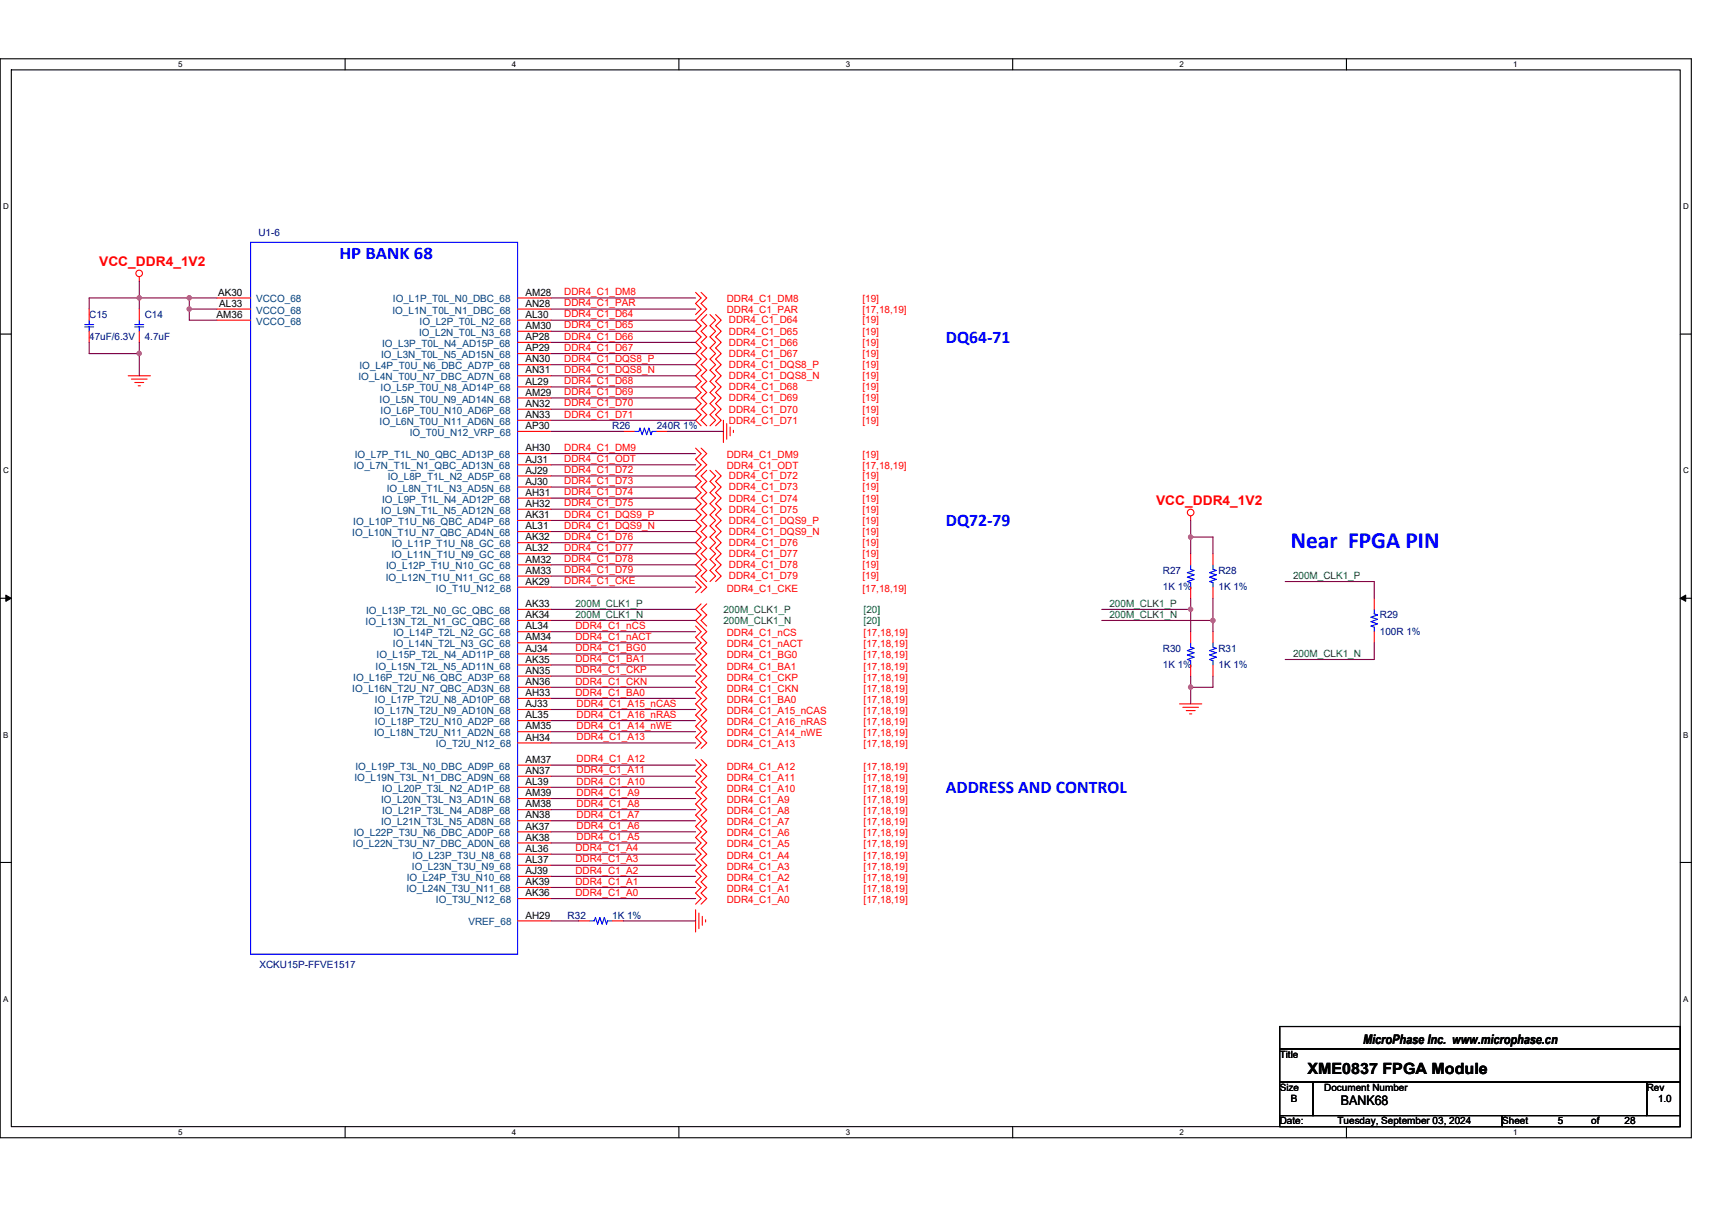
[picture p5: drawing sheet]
<svg xmlns="http://www.w3.org/2000/svg" width="297mm" height="210mm" viewBox="0 0 297 210" stroke-linecap="round" stroke-linejoin="round" font-family="sans-serif">
<defs><g id="words">
<text font-size="4" fill="#00f" x="224" y="95.1">Near FPGA PIN</text>
<g font-size="3.1" fill="#00f">
<text x="58.9" y="45">HP BANK 68</text>
<text x="164.1" y="59.5">DQ64-71</text>
<text x="164.1" y="91.3">DQ72-79</text>
<text x="164.1" y="137.6">ADDRESS AND CONTROL</text>
</g>
<text font-size="2.7" x="226.9" y="186.4">XME0837 FPGA Module</text>
<g font-size="2.3" fill="#f00">
<text x="17.2" y="46.1">VCC_DDR4_1V2</text>
<text x="200.6" y="87.6">VCC_DDR4_1V2</text>
</g>
<g font-size="2.3">
<text x="236.5" y="181.1">MicroPhase Inc. www.microphase.cn</text>
<text x="232.6" y="191.8">BANK68</text>
</g>
<g font-size="1.7" fill="#000080">
<text x="44.8" y="40.9">U1-6</text>
<text x="15.5" y="55.2">C15</text>
<text x="15.5" y="59">47uF/6.3V</text>
<text x="25.1" y="55.2">C14</text>
<text x="25.1" y="59">4.7uF</text>
<text x="106.2" y="74.5">R26</text>
<text x="113.9" y="74.5">240R 1%</text>
<text x="201.8" y="99.6">R27</text>
<text x="211.4" y="99.6">R28</text>
<text x="201.8" y="102.5">1K 1%</text>
<text x="211.4" y="102.5">1K 1%</text>
<text x="239.4" y="107.3">R29</text>
<text x="201.8" y="113.1">R30</text>
<text x="211.4" y="113.1">R31</text>
<text x="239.4" y="110.2">100R 1%</text>
<text x="201.8" y="116">1K 1%</text>
<text x="211.4" y="116">1K 1%</text>
<text x="98.5" y="159.4">R32</text>
<text x="106.2" y="159.4">1K 1%</text>
<text x="45" y="167.9">XCKU15P-FFVE1517</text>
</g>
<g font-size="1.7">
<text x="37.8" y="51.3">AK30</text>
<text x="38" y="53.2">AL33</text>
<text x="91.2" y="53.2">AN28</text>
<text x="91.2" y="51.3">AM28</text>
<text x="37.6" y="55.2">AM36</text>
<text x="91.2" y="57.1">AM30</text>
<text x="91.2" y="59">AP28</text>
<text x="91.2" y="55.2">AL30</text>
<text x="91.2" y="61">AP29</text>
<text x="91.2" y="62.9">AN30</text>
<text x="91.2" y="64.8">AN31</text>
<text x="91.2" y="70.6">AN32</text>
<text x="91.2" y="66.7">AL29</text>
<text x="91.2" y="68.7">AM29</text>
<text x="91.2" y="72.5">AN33</text>
<text x="91.2" y="74.5">AP30</text>
<text x="91.2" y="78.3">AH30</text>
<text x="91.2" y="80.3">AJ31</text>
<text x="91.2" y="82.2">AJ29</text>
<text x="91.2" y="89.9">AK31</text>
<text x="91.2" y="86">AH31</text>
<text x="91.2" y="88">AH32</text>
<text x="91.2" y="84.1">AJ30</text>
<text x="91.2" y="93.8">AK32</text>
<text x="91.2" y="91.8">AL31</text>
<text x="91.2" y="95.7">AL32</text>
<text x="91.2" y="99.6">AM33</text>
<text x="91.2" y="101.5">AK29</text>
<text x="91.2" y="97.6">AM32</text>
<text x="91.2" y="105.3">AK33</text>
<text x="91.2" y="107.3">AK34</text>
<text x="91.2" y="113.1">AJ34</text>
<text x="91.2" y="109.2">AL34</text>
<text x="91.2" y="111.1">AM34</text>
<text x="91.2" y="115">AK35</text>
<text x="91.2" y="116.9">AN35</text>
<text x="91.2" y="118.9">AN36</text>
<text x="91.2" y="124.7">AL35</text>
<text x="91.2" y="120.8">AH33</text>
<text x="91.2" y="122.7">AJ33</text>
<text x="91.2" y="126.6">AM35</text>
<text x="91.2" y="128.5">AH34</text>
<text x="91.2" y="136.2">AL39</text>
<text x="91.2" y="134.3">AN37</text>
<text x="91.2" y="132.4">AM37</text>
<text x="91.2" y="144">AK37</text>
<text x="91.2" y="140.1">AM38</text>
<text x="91.2" y="142">AN38</text>
<text x="91.2" y="138.2">AM39</text>
<text x="91.2" y="149.8">AL37</text>
<text x="91.2" y="147.8">AL36</text>
<text x="91.2" y="145.9">AK38</text>
<text x="91.2" y="151.7">AJ39</text>
<text x="91.2" y="155.5">AK36</text>
<text x="91.2" y="153.6">AK39</text>
<text x="91.2" y="159.4">AH29</text>
<text x="222" y="183.6">Title</text>
<text x="222" y="189.3">Size</text>
<text x="224" y="191.3">B</text>
<text x="229.8" y="189.3">Document Number</text>
<text x="285.7" y="189.3">Rev</text>
<text x="287.7" y="191.3">1.0</text>
<text x="222" y="195.1">Date:</text>
<text x="232.1" y="195.1">Tuesday, September 03, 2024</text>
<text x="260.6" y="195.1">Sheet</text>
<text x="270.3" y="195.1">5</text>
<text x="276.1" y="195.1">of</text>
<text x="281.9" y="195.1">28</text>
</g>
<g font-size="1.7" fill="#004080">
<text x="44.4" y="52.5">VCCO_68</text>
<text x="68.2" y="52.5">IO_L1P_T0L_N0_DBC_68</text>
<text x="44.4" y="54.4">VCCO_68</text>
<text x="44.4" y="56.3">VCCO_68</text>
<text x="68.1" y="54.4">IO_L1N_T0L_N1_DBC_68</text>
<text x="72.7" y="58.3">IO_L2N_T0L_N3_68</text>
<text x="72.8" y="56.3">IO_L2P_T0L_N2_68</text>
<text x="62.2" y="66">IO_L4N_T0U_N7_DBC_AD7N_68</text>
<text x="62.4" y="64.1">IO_L4P_T0U_N6_DBC_AD7P_68</text>
<text x="66.1" y="62.1">IO_L3N_T0L_N5_AD15N_68</text>
<text x="66.3" y="60.2">IO_L3P_T0L_N4_AD15P_68</text>
<text x="65.9" y="69.8">IO_L5N_T0U_N9_AD14N_68</text>
<text x="66" y="71.8">IO_L6P_T0U_N10_AD6P_68</text>
<text x="66" y="67.9">IO_L5P_T0U_N8_AD14P_68</text>
<text x="65.9" y="73.7">IO_L6N_T0U_N11_AD6N_68</text>
<text x="71.1" y="75.6">IO_T0U_N12_VRP_68</text>
<text x="61.4" y="81.4">IO_L7N_T1L_N1_QBC_AD13N_68</text>
<text x="61.6" y="79.5">IO_L7P_T1L_N0_QBC_AD13P_68</text>
<text x="67.3" y="83.4">IO_L8P_T1L_N2_AD5P_68</text>
<text x="66.1" y="89.2">IO_L9N_T1L_N5_AD12N_68</text>
<text x="66.3" y="87.2">IO_L9P_T1L_N4_AD12P_68</text>
<text x="67.1" y="85.3">IO_L8N_T1L_N3_AD5N_68</text>
<text x="61.1" y="93">IO_L10N_T1U_N7_QBC_AD4N_68</text>
<text x="61.3" y="91.1">IO_L10P_T1U_N6_QBC_AD4P_68</text>
<text x="68" y="95">IO_L11P_T1U_N8_GC_68</text>
<text x="66.9" y="100.8">IO_L12N_T1U_N11_GC_68</text>
<text x="67" y="98.8">IO_L12P_T1U_N10_GC_68</text>
<text x="67.9" y="96.9">IO_L11N_T1U_N9_GC_68</text>
<text x="63.5" y="106.5">IO_L13P_T2L_N0_GC_QBC_68</text>
<text x="75.6" y="102.7">IO_T1U_N12_68</text>
<text x="63.4" y="108.5">IO_L13N_T2L_N1_GC_QBC_68</text>
<text x="68.2" y="112.3">IO_L14N_T2L_N3_GC_68</text>
<text x="68.3" y="110.4">IO_L14P_T2L_N2_GC_68</text>
<text x="61.3" y="118.1">IO_L16P_T2U_N6_QBC_AD3P_68</text>
<text x="65.2" y="116.2">IO_L15N_T2L_N5_AD11N_68</text>
<text x="65.3" y="114.3">IO_L15P_T2L_N4_AD11P_68</text>
<text x="61.1" y="120.1">IO_L16N_T2U_N7_QBC_AD3N_68</text>
<text x="64.9" y="123.9">IO_L17N_T2U_N9_AD10N_68</text>
<text x="65.1" y="125.8">IO_L18P_T2U_N10_AD2P_68</text>
<text x="65.1" y="122">IO_L17P_T2U_N8_AD10P_68</text>
<text x="64.9" y="127.8">IO_L18N_T2U_N11_AD2N_68</text>
<text x="75.6" y="129.7">IO_T2U_N12_68</text>
<text x="61.5" y="135.5">IO_L19N_T3L_N1_DBC_AD9N_68</text>
<text x="61.7" y="133.6">IO_L19P_T3L_N0_DBC_AD9P_68</text>
<text x="66.3" y="137.4">IO_L20P_T3L_N2_AD1P_68</text>
<text x="66.1" y="143.2">IO_L21N_T3L_N5_AD8N_68</text>
<text x="66.1" y="139.4">IO_L20N_T3L_N3_AD1N_68</text>
<text x="66.3" y="141.3">IO_L21P_T3L_N4_AD8P_68</text>
<text x="61.2" y="147.1">IO_L22N_T3U_N7_DBC_AD0N_68</text>
<text x="61.4" y="145.1">IO_L22P_T3U_N6_DBC_AD0P_68</text>
<text x="71.6" y="149">IO_L23P_T3U_N8_68</text>
<text x="70.5" y="154.8">IO_L24N_T3U_N11_68</text>
<text x="70.6" y="152.9">IO_L24P_T3U_N10_68</text>
<text x="71.5" y="150.9">IO_L23N_T3U_N9_68</text>
<text x="75.6" y="156.7">IO_T3U_N12_68</text>
<text x="81.3" y="160.6">VREF_68</text>
</g>
<g font-size="1.7" fill="#f00">
<text x="97.9" y="51.2">DDR4_C1_DM8</text>
<text x="97.9" y="53.1">DDR4_C1_PAR</text>
<text x="126.1" y="52.5">DDR4_C1_DM8</text>
<text x="149.6" y="52.5">[19]</text>
<text x="97.9" y="55.1">DDR4_C1_D64</text>
<text x="97.9" y="57">DDR4_C1_D65</text>
<text x="97.9" y="58.9">DDR4_C1_D66</text>
<text x="126.1" y="54.4">DDR4_C1_PAR</text>
<text x="126.5" y="56.1">DDR4_C1_D64</text>
<text x="126.5" y="58.1">DDR4_C1_D65</text>
<text x="149.6" y="56.1">[19]</text>
<text x="149.6" y="58.1">[19]</text>
<text x="149.6" y="54.4">[17,18,19]</text>
<text x="97.9" y="60.9">DDR4_C1_D67</text>
<text x="97.9" y="62.8">DDR4_C1_DQS8_P</text>
<text x="97.9" y="64.7">DDR4_C1_DQS8_N</text>
<text x="126.5" y="60">DDR4_C1_D66</text>
<text x="126.5" y="61.9">DDR4_C1_D67</text>
<text x="126.5" y="63.9">DDR4_C1_DQS8_P</text>
<text x="126.5" y="65.8">DDR4_C1_DQS8_N</text>
<text x="149.6" y="60">[19]</text>
<text x="149.6" y="61.9">[19]</text>
<text x="149.6" y="65.8">[19]</text>
<text x="149.6" y="63.9">[19]</text>
<text x="97.9" y="66.7">DDR4_C1_D68</text>
<text x="97.9" y="68.6">DDR4_C1_D69</text>
<text x="97.9" y="70.5">DDR4_C1_D70</text>
<text x="126.5" y="67.7">DDR4_C1_D68</text>
<text x="126.5" y="69.7">DDR4_C1_D69</text>
<text x="126.5" y="71.6">DDR4_C1_D70</text>
<text x="149.6" y="67.7">[19]</text>
<text x="149.6" y="69.7">[19]</text>
<text x="149.6" y="71.6">[19]</text>
<text x="97.9" y="72.5">DDR4_C1_D71</text>
<text x="126.5" y="73.5">DDR4_C1_D71</text>
<text x="149.6" y="73.5">[19]</text>
<text x="97.9" y="78.2">DDR4_C1_DM9</text>
<text x="97.9" y="80.2">DDR4_C1_ODT</text>
<text x="97.9" y="82.1">DDR4_C1_D72</text>
<text x="126.1" y="79.5">DDR4_C1_DM9</text>
<text x="126.1" y="81.4">DDR4_C1_ODT</text>
<text x="126.5" y="83.2">DDR4_C1_D72</text>
<text x="149.6" y="83.2">[19]</text>
<text x="149.6" y="79.5">[19]</text>
<text x="149.6" y="81.4">[17,18,19]</text>
<text x="97.9" y="84">DDR4_C1_D73</text>
<text x="97.9" y="86">DDR4_C1_D74</text>
<text x="97.9" y="87.9">DDR4_C1_D75</text>
<text x="97.9" y="89.8">DDR4_C1_DQS9_P</text>
<text x="126.5" y="85.1">DDR4_C1_D73</text>
<text x="126.5" y="87">DDR4_C1_D74</text>
<text x="126.5" y="89">DDR4_C1_D75</text>
<text x="149.6" y="85.1">[19]</text>
<text x="149.6" y="87">[19]</text>
<text x="149.6" y="89">[19]</text>
<text x="97.9" y="91.8">DDR4_C1_DQS9_N</text>
<text x="97.9" y="93.7">DDR4_C1_D76</text>
<text x="97.9" y="95.6">DDR4_C1_D77</text>
<text x="126.5" y="90.9">DDR4_C1_DQS9_P</text>
<text x="126.5" y="92.8">DDR4_C1_DQS9_N</text>
<text x="126.5" y="94.7">DDR4_C1_D76</text>
<text x="149.6" y="92.8">[19]</text>
<text x="149.6" y="94.7">[19]</text>
<text x="149.6" y="90.9">[19]</text>
<text x="97.9" y="97.5">DDR4_C1_D78</text>
<text x="97.9" y="99.5">DDR4_C1_D79</text>
<text x="97.9" y="101.4">DDR4_C1_CKE</text>
<text x="126.5" y="96.7">DDR4_C1_D77</text>
<text x="126.5" y="98.6">DDR4_C1_D78</text>
<text x="126.5" y="100.5">DDR4_C1_D79</text>
<text x="149.6" y="96.7">[19]</text>
<text x="149.6" y="98.6">[19]</text>
<text x="149.6" y="100.5">[19]</text>
<text x="126.1" y="102.7">DDR4_C1_CKE</text>
<text x="149.6" y="102.7">[17,18,19]</text>
<text x="99.8" y="109.1">DDR4_C1_nCS</text>
<text x="99.8" y="111.1">DDR4_C1_nACT</text>
<text x="99.8" y="113">DDR4_C1_BG0</text>
<text x="126.1" y="110.4">DDR4_C1_nCS</text>
<text x="126.1" y="112.3">DDR4_C1_nACT</text>
<text x="149.8" y="110.4">[17,18,19]</text>
<text x="149.8" y="112.3">[17,18,19]</text>
<text x="99.8" y="114.9">DDR4_C1_BA1</text>
<text x="99.8" y="116.8">DDR4_C1_CKP</text>
<text x="99.8" y="118.8">DDR4_C1_CKN</text>
<text x="126.1" y="114.3">DDR4_C1_BG0</text>
<text x="126.1" y="116.2">DDR4_C1_BA1</text>
<text x="126.1" y="118.1">DDR4_C1_CKP</text>
<text x="149.8" y="116.2">[17,18,19]</text>
<text x="149.8" y="118.1">[17,18,19]</text>
<text x="149.8" y="114.3">[17,18,19]</text>
<text x="99.8" y="120.7">DDR4_C1_BA0</text>
<text x="100" y="122.6">DDR4_C1_A15_nCAS</text>
<text x="100" y="124.6">DDR4_C1_A16_nRAS</text>
<text x="126.1" y="120">DDR4_C1_CKN</text>
<text x="126.1" y="122">DDR4_C1_BA0</text>
<text x="126.1" y="123.9">DDR4_C1_A15_nCAS</text>
<text x="126.1" y="125.8">DDR4_C1_A16_nRAS</text>
<text x="149.8" y="123.9">[17,18,19]</text>
<text x="149.8" y="125.8">[17,18,19]</text>
<text x="149.8" y="120">[17,18,19]</text>
<text x="149.8" y="122">[17,18,19]</text>
<text x="100" y="126.5">DDR4_C1_A14_nWE</text>
<text x="100" y="128.4">DDR4_C1_A13</text>
<text x="126.1" y="127.8">DDR4_C1_A14_nWE</text>
<text x="126.1" y="129.7">DDR4_C1_A13</text>
<text x="149.8" y="127.8">[17,18,19]</text>
<text x="149.8" y="129.7">[17,18,19]</text>
<text x="100" y="132.3">DDR4_C1_A12</text>
<text x="100" y="134.2">DDR4_C1_A11</text>
<text x="100" y="136.1">DDR4_C1_A10</text>
<text x="126.1" y="133.6">DDR4_C1_A12</text>
<text x="126.1" y="135.5">DDR4_C1_A11</text>
<text x="126.1" y="137.4">DDR4_C1_A10</text>
<text x="149.8" y="133.6">[17,18,19]</text>
<text x="149.8" y="135.5">[17,18,19]</text>
<text x="149.8" y="137.4">[17,18,19]</text>
<text x="100" y="138.1">DDR4_C1_A9</text>
<text x="100" y="140">DDR4_C1_A8</text>
<text x="100" y="141.9">DDR4_C1_A7</text>
<text x="100" y="143.9">DDR4_C1_A6</text>
<text x="126.1" y="139.3">DDR4_C1_A9</text>
<text x="126.1" y="141.3">DDR4_C1_A8</text>
<text x="126.1" y="143.2">DDR4_C1_A7</text>
<text x="149.8" y="139.3">[17,18,19]</text>
<text x="149.8" y="141.3">[17,18,19]</text>
<text x="149.8" y="143.2">[17,18,19]</text>
<text x="99.8" y="147.7">DDR4_C1_A4</text>
<text x="99.8" y="149.7">DDR4_C1_A3</text>
<text x="100" y="145.8">DDR4_C1_A5</text>
<text x="126.1" y="145.1">DDR4_C1_A6</text>
<text x="126.1" y="147.1">DDR4_C1_A5</text>
<text x="126.1" y="149">DDR4_C1_A4</text>
<text x="149.8" y="145.1">[17,18,19]</text>
<text x="149.8" y="147.1">[17,18,19]</text>
<text x="149.8" y="149">[17,18,19]</text>
<text x="99.8" y="151.6">DDR4_C1_A2</text>
<text x="99.8" y="153.5">DDR4_C1_A1</text>
<text x="99.8" y="155.4">DDR4_C1_A0</text>
<text x="126.1" y="150.9">DDR4_C1_A3</text>
<text x="126.1" y="152.9">DDR4_C1_A2</text>
<text x="126.1" y="154.8">DDR4_C1_A1</text>
<text x="149.8" y="150.9">[17,18,19]</text>
<text x="149.8" y="152.9">[17,18,19]</text>
<text x="149.8" y="154.8">[17,18,19]</text>
<text x="126.1" y="156.7">DDR4_C1_A0</text>
<text x="149.8" y="156.7">[17,18,19]</text>
</g>
<g font-size="1.7" fill="#008000">
<text x="224.3" y="100.4">200M_CLK1_P</text>
<text x="99.8" y="105.3">200M_CLK1_P</text>
<text x="99.8" y="107.2">200M_CLK1_N</text>
<text x="125.5" y="106.3">200M_CLK1_P</text>
<text x="149.8" y="106.3">[20]</text>
<text x="192.5" y="105.3">200M_CLK1_P</text>
<text x="192.5" y="107.2">200M_CLK1_N</text>
<text x="125.5" y="108.3">200M_CLK1_N</text>
<text x="149.8" y="108.3">[20]</text>
<text x="224.3" y="114">200M_CLK1_N</text>
</g>
<g font-size="1.4">
<text x="30.9" y="11.7">5</text>
<text x="88.8" y="11.7">4</text>
<text x="146.7" y="11.7">3</text>
<text x="204.7" y="11.7">2</text>
<text x="262.6" y="11.7">1</text>
<text x=".5" y="36.3">D</text>
<text x="292" y="36.3">D</text>
<text x=".5" y="82.1">C</text>
<text x="292" y="82.1">C</text>
<text x=".5" y="128">B</text>
<text x="292" y="128">B</text>
<text x=".5" y="173.8">A</text>
<text x="292" y="173.8">A</text>
<text x="30.9" y="197">5</text>
<text x="88.8" y="197">4</text>
<text x="146.7" y="197">3</text>
<text x="204.7" y="197">2</text>
<text x="262.6" y="197">1</text>
</g>
</g></defs>
<path d="M0 10.2h293.5v187.2h-293.5zM2 12.1h289.5v183.4h-289.5z" fill="none" stroke="#000" stroke-width=".19"/>
<g fill="#fff">
<path d="M30.9 10.4h.8v1.6h-.8z"/>
<path d="M30.9 195.7h.8v1.6h-.8z"/>
</g>
<path d="M59.9 10.2v1.9M59.9 195.5v1.9" fill="none" stroke="#000" stroke-width=".19"/>
<g fill="#fff">
<path d="M88.8 10.4h.8v1.6h-.8z"/>
<path d="M88.8 195.7h.8v1.6h-.8z"/>
</g>
<path d="M117.8 10.2v1.9M117.8 195.5v1.9" fill="none" stroke="#000" stroke-width=".19"/>
<g fill="#fff">
<path d="M146.7 10.4h.8v1.6h-.8z"/>
<path d="M146.7 195.7h.8v1.6h-.8z"/>
</g>
<path d="M175.7 10.2v1.9M175.7 195.5v1.9" fill="none" stroke="#000" stroke-width=".19"/>
<g fill="#fff">
<path d="M204.7 10.4h.7v1.6h-.7z"/>
<path d="M204.7 195.7h.7v1.6h-.7z"/>
</g>
<path d="M233.6 10.2v1.9M233.6 195.5v1.9" fill="none" stroke="#000" stroke-width=".19"/>
<g fill="#fff">
<path d="M262.6 10.4h.7v1.6h-.7z"/>
<path d="M262.6 195.7h.7v1.6h-.7z"/>
<path d="M.5 35.1h1v1.5h-1z"/>
<path d="M292 35.1h1v1.5h-1z"/>
<path d="M.5 80.9h1v1.5h-1z"/>
<path d="M292 80.9h1v1.5h-1z"/>
</g>
<path d="M0 58h2M291.5 58h2" fill="none" stroke="#000" stroke-width=".19"/>
<g fill="#fff">
<path d="M.5 126.7h.9v1.6h-.9z"/>
<path d="M292 126.7h.9v1.6h-.9z"/>
</g>
<path d="M0 103.8h2M291.5 103.8h2" fill="none" stroke="#000" stroke-width=".19"/>
<path d="M1 103.3l1 .5-1 .6zM291.5 103.8l1-.5v1.1z" fill="#000" stroke="#000" stroke-width=".17"/>
<g fill="#fff">
<path d="M.5 172.6h.9v1.5h-.9z"/>
<path d="M292 172.6h.9v1.5h-.9z"/>
</g>
<path d="M0 149.7h2M291.5 149.7h2M222 178.1h69.5v3.9h-69.5zM222 182h69.5v5.8h-69.5zM222 187.8h5.8v5.8h-5.8zM222 193.6h38.6v1.9h-38.6zM227.8 187.8h57.9v5.8h-57.9zM260.6 193.6h30.9v1.9h-30.9zM285.7 187.8h5.8v5.8h-5.8z" fill="none" stroke="#000" stroke-width=".19"/>
<g fill="none" stroke="#f00" stroke-width=".19">
<path d="M15.5 53.6v2M15.5 57.5v1.9M24.2 48v.8M24.2 57.5v1.9M24.2 53.6v2M37.7 51.7h5.8M37.7 53.6h5.8M37.7 55.6h5.8M89.8 59.4h5.8M89.8 57.5h5.8M89.8 55.6h5.8M89.8 53.6h5.8"/>
<path d="M89.8 51.7h5.8M120.7 50.7l.9 1-.9 1 .9 .9-.9 1M121.6 50.7l1 1-1 1 1 .9-1.9 2 .9 .9-.9 1 .9 1-.9 .9 .9 1-.9 1 .9 .9-.9 1 .9 .9-.9 1 .9 1-.9 .9 .9 1-.9 1 .9 .9-.9 1 .9 1-.9 .9 .9 1M122.6 54.6l-1 1 1 .9-1 1 1 1-1 .9 1 1-1 1 1 .9-1 1 1 .9-1 1 1 1-1 .9 1 1-1 1 1 .9-1 1 1 1-1 .9 1 1M123.2 54.6l1 1-1 .9 1 1-1 1 1 .9-1 1 1 1-1 .9 1 1-1 .9 1 1-1 1 1 .9-1 1 1 1-1 .9 1 1-1 1 1 .9-1 1M124.2 54.6l.9 1-.9 .9 .9 1-.9 1 .9 .9-.9 1 .9 1-.9 .9 .9 1-.9 .9 .9 1-.9 1 .9 .9-.9 1 .9 1-.9 .9 .9 1-.9 1 .9 .9-.9 1M22.2 65.2h3.9M22.8 65.8h2.7M23.4 66.4h1.5M24 67h.4M89.8 78.7h5.8M89.8 74.9h5.8"/>
<path d="M89.8 72.9h5.8M89.8 71h5.8M89.8 69.1h5.8M89.8 67.1h5.8M89.8 65.2h5.8M89.8 63.3h5.8M89.8 61.4h5.8M108.1 74.9h2M113.9 74.9h2M120.7 77.8l.9 .9-.9 1 .9 1-.9 .9M121.6 77.8l1 .9-1 1 1 1-1.9 1.9 .9 .9-.9 1 .9 1-.9 .9 .9 1-.9 1 .9 .9-.9 1 .9 1-.9 .9 .9 1-.9 1 .9 .9-.9 1 .9 1-.9 .9 .9 1-.9 1 1.9 1.9-1 .9M125.5 72.9v3.9"/>
<path d="M126.1 73.5v2.7M126.7 74.1v1.5M127.3 74.7v.4M89.8 100h5.8M89.8 98h5.8M89.8 96.1h5.8M89.8 94.2h5.8M89.8 92.2h5.8M89.8 90.3h5.8M89.8 88.4h5.8M89.8 86.4h5.8M89.8 84.5h5.8"/>
<path d="M89.8 82.6h5.8M89.8 80.7h5.8M122.6 81.6l-1 1 1 .9-1 1 1 1-1 .9 1 1-1 1 1 .9-1 1 1 1-1 .9 1 1-1 1 1 .9-1 1 1 1-1 .9 1 1-1 1 1 .9M123.2 81.6l1 1-1 .9 1 1-1 1 1 .9-1 1 1 1-1 .9 1 1-1 1 1 .9-1 1 1 1-1 .9 1 1-1 1 1 .9-1 1 1 1-1 .9M124.2 81.6l.9 1-.9 .9 .9 1-.9 1 .9 .9-.9 1 .9 1-.9 .9 .9 1-.9 1 .9 .9-.9 1 .9 1-.9 .9 .9 1-.9 1 .9 .9-.9 1 .9 1-.9 .9M206.6 89.5v.8M206.6 96.1v1.9M210.5 96.1v1.9M89.8 119.3h5.8M89.8 117.3h5.8M89.8 115.4h5.8M89.8 113.5h5.8"/>
<path d="M89.8 111.5h5.8M89.8 109.6h5.8M89.8 107.7h5.8M89.8 105.7h5.8M89.8 101.9h5.8M120.7 100.9l.9 1-.9 .9M120.7 108.6l.9 1-.9 1 .9 .9-.9 1 .9 1-.9 .9 .9 1-.9 1 .9 .9-.9 1 .9 1-.9 .9 .9 1-.9 1 .9 .9-.9 1 .9 1-.9 .9 .9 1-.9 1 .9 .9-.9 1M121.6 104.8l-.9 .9 .9 1-.9 1 1.9 1.9-1 1 1 .9-1 1 1 1-1 .9 1 1-1 1 1 .9-1 1 1 1-1 .9 1 1-1 1 1 .9-1 1 1 1-1 .9 1 1-1 1 1 .9-1 1M122.6 104.8l-1 .9 1 1-1 1 1 .9M206.6 109.6v1.9M206.6 115.4v1.9M206.6 101.9v1.9"/>
<path d="M210.5 101.9v1.9M210.5 109.6v1.9M210.5 115.4v1.9M238.4 103.8v1.9M238.4 109.6v1.9M89.8 138.6h5.8M89.8 136.6h5.8M89.8 134.7h5.8M89.8 132.8h5.8M89.8 128.9h5.8M89.8 127h5.8M89.8 125.1h5.8"/>
<path d="M89.8 123.1h5.8M89.8 121.2h5.8M120.7 131.8l.9 1-.9 1 .9 .9-.9 1 .9 .9-.9 1 .9 1-.9 .9 .9 1-.9 1 .9 .9-.9 1 .9 1-.9 .9 .9 1-.9 1 .9 .9-.9 1 .9 1-.9 .9 .9 1-.9 1 .9 .9-.9 1 .9 .9-.9 1M121.6 131.8l1 1-1 1 1 .9-1 1 1 .9-1 1 1 1-1 .9 1 1-1 1 1 .9-1 1 1 1-1 .9 1 1-1 1 1 .9-1 1 1 1-1 .9 1 1-1 1 1 .9-1 1 1 .9-1 1M204.7 122.2h3.8M205.2 122.7h2.7M205.8 123.3h1.6M206.4 123.9h.4M89.8 154h5.8M89.8 152.1h5.8M89.8 150.2h5.8M89.8 148.2h5.8"/>
<path d="M89.8 146.3h5.8M89.8 144.4h5.8M89.8 142.4h5.8M89.8 140.5h5.8M89.8 155.9h5.8M89.8 159.8h5.8M100.4 159.8h1.9M106.2 159.8h1.9M120.7 157.9v3.8M121.3 158.5v2.7M121.9 159v1.6M122.4 159.6v.4"/>
<circle cx="24.2" cy="47.4" r=".57"/>
<circle cx="206.6" cy="88.9" r=".57"/>
</g>
<g fill="none" stroke="#00f" stroke-width=".19">
<path d="M14.7 56.3h1.6M14.7 56.7h1.6M15.5 55.6v.7M15.5 56.7v.8M23.4 56.7h1.5M23.4 56.3h1.5M24.2 56.7v.8M24.2 55.6v.7M43.5 42.1h46.3v123.5h-46.3zM110.1 74.9h.7l.2-.6 .4 1.1 .4-1.1 .4 1.1 .4-1.1 .4 1.1 .2-.5h.7M206.6 98v.8l.6 .2-1.2 .4 1.2 .4-1.2 .4 1.2 .3-1.2 .4 .6 .2v.8M210.5 98v.8l.5 .2-1.1 .4 1.1 .4-1.1 .4 1.1 .3-1.1 .4 .6 .2v.8"/>
<path d="M206.6 111.5v.8l.6 .2-1.2 .4 1.2 .4-1.2 .4 1.2 .3-1.2 .4 .6 .2v.8M210.5 111.5v.8l.5 .2-1.1 .4 1.1 .4-1.1 .4 1.1 .3-1.1 .4 .6 .2v.8M238.4 105.7v.8l.6 .2-1.1 .4 1.1 .4-1.1 .4 1.1 .4-1.1 .3 .5 .2v.8M102.3 159.8h.8l.2-.6 .4 1.2 .4-1.2 .4 1.2 .4-1.2 .3 1.2 .2-.6h.8"/>
</g>
<g fill="none" stroke="#800040" stroke-width=".19">
<path d="M15.5 59.4v2h8.7M24.2 51.7h8.6M24.2 51.7h-8.7v1.9M24.2 51.7v1.9M24.2 59.4v2M24.2 48.8v2.9M32.8 51.7v1.9M32.8 51.7h4.9M32.8 53.6h4.9M32.8 53.6v2h4.9M95.6 53.6h25.1M95.6 55.6h25.1"/>
<path d="M95.6 57.5h25.1M95.6 59.4h25.1M95.6 51.7h25.1M24.2 61.4v3.8M95.6 61.4h25.1M95.6 63.3h25.1M95.6 65.2h25.1M95.6 67.1h25.1M95.6 69.1h25.1M95.6 71h25.1M95.6 72.9h25.1M95.6 74.9h12.5"/>
<path d="M95.6 78.7h25.1M115.9 74.9h9.6M95.6 80.7h25.1M95.6 82.6h25.1M95.6 84.5h25.1M95.6 86.4h25.1M95.6 88.4h25.1M95.6 90.3h25.1M95.6 92.2h25.1M95.6 94.2h25.1M95.6 96.1h25.1M95.6 98h25.1"/>
<path d="M95.6 100h25.1M206.6 93.2h3.9v2.9M206.6 90.3v2.9M206.6 93.2v2.9M95.6 101.9h25.1M95.6 105.7h25.1M95.6 107.7h25.1M95.6 109.6h25.1M95.6 111.5h25.1M95.6 113.5h25.1M95.6 115.4h25.1M95.6 117.3h25.1"/>
<path d="M95.6 119.3h25.1M191.2 107.7h19.3M191.2 105.7h15.4M206.6 103.8v1.9M206.6 117.3v2M206.6 119.3v2.9M206.6 105.7v3.9M210.5 103.8v3.9M210.5 107.7v1.9M210.5 117.3v2h-3.9M223 100.9h15.4v2.9M238.4 111.5v2.9h-15.4"/>
<path d="M95.6 121.2h25.1M95.6 123.1h25.1M95.6 125.1h25.1M95.6 127h25.1M95.6 128.9h25.1M95.6 132.8h25.1M95.6 134.7h25.1M95.6 136.6h25.1M95.6 138.6h25.1M95.6 159.8h4.8M95.6 140.5h25.1M95.6 142.4h25.1"/>
<path d="M95.6 144.4h25.1M95.6 146.3h25.1M95.6 148.2h25.1M95.6 150.2h25.1M95.6 152.1h25.1M95.6 154h25.1M95.6 155.9h25.1M108.1 159.8h12.6"/>
</g>
<g fill="#f0f" stroke="#f0f" stroke-width=".19">
<circle cx="24.2" cy="51.7" r=".38"/>
<circle cx="32.8" cy="53.6" r=".38"/>
<circle cx="32.8" cy="51.7" r=".38"/>
<circle cx="24.2" cy="61.3" r=".38"/>
<circle cx="206.6" cy="93.2" r=".38"/>
<circle cx="206.6" cy="105.7" r=".38"/>
<circle cx="210.4" cy="107.7" r=".38"/>
<circle cx="206.6" cy="119.3" r=".38"/>
</g>
<use href="#words"/>
</svg>
